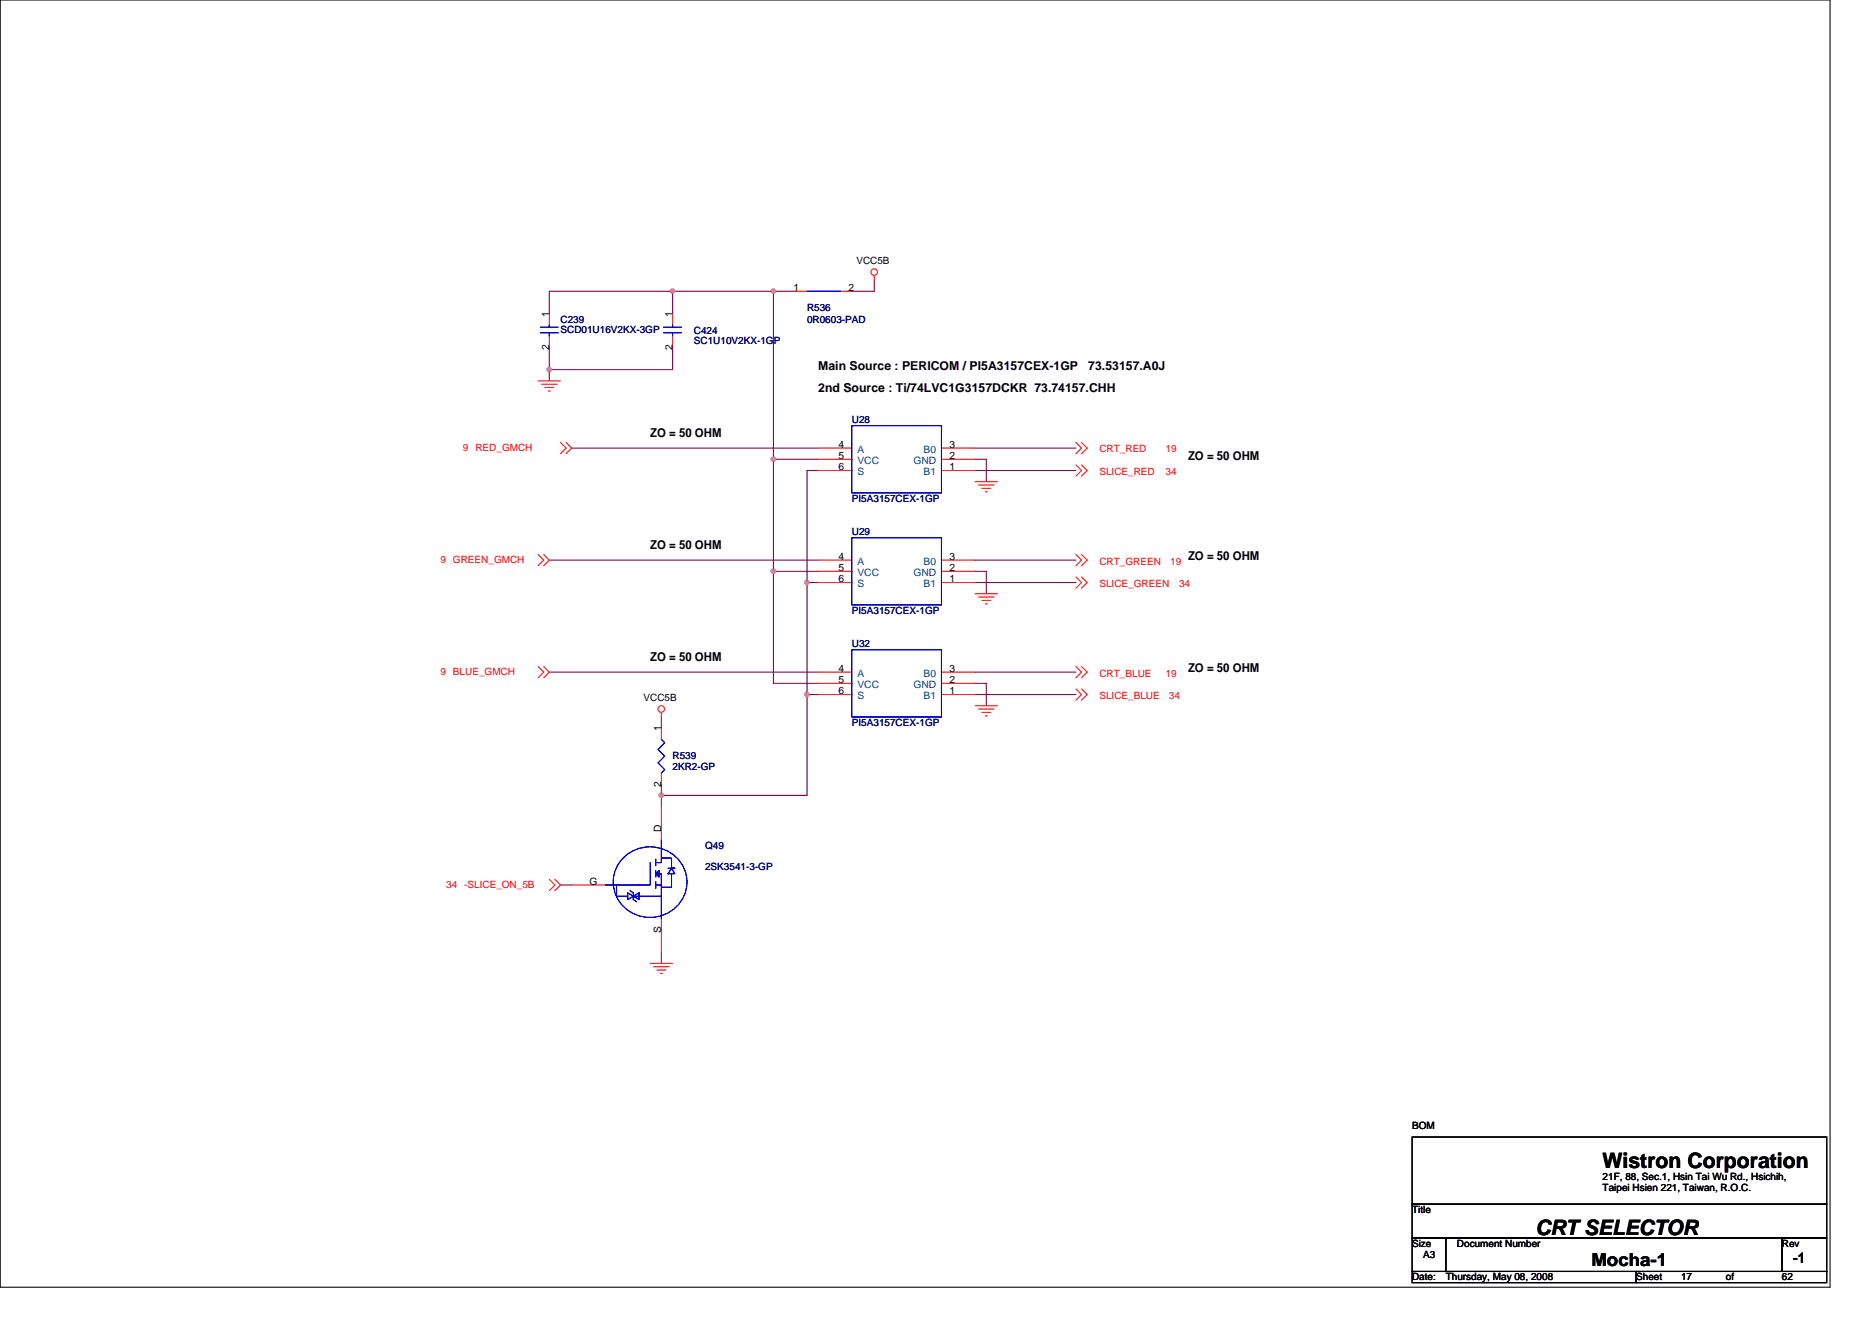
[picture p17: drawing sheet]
<svg xmlns="http://www.w3.org/2000/svg" width="297mm" height="210mm" viewBox="0 0 297 210" stroke-linecap="round" stroke-linejoin="round" font-family="sans-serif">
<defs><g id="words">
<g font-size="3.4">
<text x="254.3" y="185.4">Wistron Corporation</text>
<text x="243.6" y="196">CRT SELECTOR</text>
</g>
<text font-size="2.8" x="252.5" y="200.9">Mocha-1</text>
<text font-size="2.3" x="284.5" y="200.4">-1</text>
<g font-size="1.9">
<text x="129.8" y="58.7">Main Source : PERICOM / PI5A3157CEX-1GP</text>
<text x="172.7" y="58.7">73.53157.A0J</text>
<text x="129.8" y="62.3">2nd Source : Ti/74LVC1G3157DCKR 73.74157.CHH</text>
<text x="103.2" y="69.4">ZO = 50 OHM</text>
<text x="188.5" y="72.9">ZO = 50 OHM</text>
<text x="103.2" y="87.2">ZO = 50 OHM</text>
<text x="188.5" y="88.9">ZO = 50 OHM</text>
<text x="103.2" y="104.9">ZO = 50 OHM</text>
<text x="188.5" y="106.7">ZO = 50 OHM</text>
</g>
<g font-size="1.6">
<text x="135.9" y="42">VCC5B</text>
<text x="125.9" y="46.2">1</text>
<text x="134.6" y="46.2">2</text>
<text x="87.1" y="50.3" transform="rotate(-90 87.1 50.3)">1</text>
<text x="106.7" y="50.3" transform="rotate(-90 106.7 50.3)">1</text>
<text x="87.1" y="55.5" transform="rotate(-90 87.1 55.5)">2</text>
<text x="106.7" y="55.5" transform="rotate(-90 106.7 55.5)">2</text>
<text x="133" y="71.1">4</text>
<text x="150.6" y="71.1">3</text>
<text x="133" y="74.7">6</text>
<text x="133" y="72.9">5</text>
<text x="150.6" y="72.9">2</text>
<text x="150.6" y="74.7">1</text>
<text x="133" y="88.9">4</text>
<text x="150.6" y="88.9">3</text>
<text x="133" y="92.4">6</text>
<text x="133" y="90.7">5</text>
<text x="150.6" y="90.7">2</text>
<text x="150.6" y="92.4">1</text>
<text x="133" y="106.7">4</text>
<text x="150.6" y="106.7">3</text>
<text x="102.1" y="111.3">VCC5B</text>
<text x="133" y="110.2">6</text>
<text x="133" y="108.4">5</text>
<text x="150.6" y="108.4">2</text>
<text x="150.6" y="110.2">1</text>
<text x="104.9" y="116.1" transform="rotate(-90 104.9 116.1)">1</text>
<text x="104.9" y="124.8" transform="rotate(-90 104.9 124.8)">2</text>
<text x="104.9" y="132.1" transform="rotate(-90 104.9 132.1)">D</text>
<text x="93.6" y="140.4">G</text>
<text x="104.9" y="148.1" transform="rotate(-90 104.9 148.1)">S</text>
<text x="224.1" y="179.2">BOM</text>
<text x="254.3" y="187.2">21F, 88, Sec.1, Hsin Tai Wu Rd., Hsichih,</text>
<text x="254.3" y="189">Taipei Hsien 221, Taiwan, R.O.C.</text>
<text x="224.1" y="192.6">Title</text>
<text x="224.1" y="197.9">Size</text>
<text x="231.2" y="197.9">Document Number</text>
<text x="282.7" y="197.9">Rev</text>
<text x="224.1" y="203.2">Date:</text>
<text x="225.8" y="199.7">A3</text>
<text x="229.4" y="203.2">Thursday, May 08, 2008</text>
<text x="259.6" y="203.2">Sheet</text>
<text x="266.7" y="203.2">17</text>
<text x="273.9" y="203.2">of</text>
<text x="282.7" y="203.2">62</text>
</g>
<g font-size="1.6" fill="#000080">
<text x="88.9" y="51.2">C239</text>
<text x="88.9" y="52.8">SCD01U16V2KX-3GP</text>
<text x="110.1" y="53">C424</text>
<text x="128.1" y="49.4">R536</text>
<text x="128.1" y="51.2">0R0603-PAD</text>
<text x="110.1" y="54.6">SC1U10V2KX-1GP</text>
<text x="135.2" y="67.2">U28</text>
<text x="135.2" y="79.7">PI5A3157CEX-1GP</text>
<text x="135.2" y="85">U29</text>
<text x="135.2" y="97.4">PI5A3157CEX-1GP</text>
<text x="135.2" y="102.8">U32</text>
<text x="135.2" y="115.2">PI5A3157CEX-1GP</text>
<text x="106.7" y="120.5">R539</text>
<text x="106.7" y="122.2">2KR2-GP</text>
<text x="111.9" y="134.8">Q49</text>
<text x="111.9" y="138.2">2SK3541-3-GP</text>
</g>
<g font-size="1.6" fill="#f00">
<text x="73.5" y="71.6">9 RED_GMCH</text>
<text x="174.5" y="71.8">CRT_RED</text>
<text x="185" y="71.8">19</text>
<text x="174.5" y="75.4">SLICE_RED</text>
<text x="185" y="75.4">34</text>
<text x="69.9" y="89.4">9 GREEN_GMCH</text>
<text x="174.5" y="89.6">CRT_GREEN</text>
<text x="185.7" y="89.6">19</text>
<text x="174.5" y="93.2">SLICE_GREEN</text>
<text x="187.1" y="93.2">34</text>
<text x="69.9" y="107.2">9 BLUE_GMCH</text>
<text x="174.5" y="107.4">CRT_BLUE</text>
<text x="185" y="107.4">19</text>
<text x="174.5" y="110.9">SLICE_BLUE</text>
<text x="185.5" y="110.9">34</text>
<text x="70.8" y="141">34 -SLICE_ON_5B</text>
</g>
<g font-size="1.6" fill="#004080">
<text x="136.1" y="71.8">A</text>
<text x="146.5" y="71.8">B0</text>
<text x="136.1" y="75.4">S</text>
<text x="136.1" y="73.6">VCC</text>
<text x="144.9" y="73.6">GND</text>
<text x="146.5" y="75.4">B1</text>
<text x="136.1" y="89.6">A</text>
<text x="146.5" y="89.6">B0</text>
<text x="136.1" y="93.2">S</text>
<text x="136.1" y="91.4">VCC</text>
<text x="144.9" y="91.4">GND</text>
<text x="146.5" y="93.2">B1</text>
<text x="136.1" y="107.4">A</text>
<text x="146.5" y="107.4">B0</text>
<text x="136.1" y="111">S</text>
<text x="136.1" y="109.2">VCC</text>
<text x="144.9" y="109.2">GND</text>
<text x="146.5" y="111">B1</text>
</g>
</g></defs>
<path d="M0 0h290.4v204.3h-290.4zM224.1 180.5h65.8v10.6h-65.8zM224.1 191.1h65.8v5.4h-65.8zM224.1 196.5h5.3v5.3h-5.3zM229.4 196.5h53.3v5.3h-53.3zM282.7 196.5h7.2v5.3h-7.2zM224.1 201.8h35.5v1.8h-35.5zM259.6 201.8h30.3v1.8h-30.3z" fill="none" stroke="#000" stroke-width=".17"/>
<g fill="none" stroke="#800040" stroke-width=".17">
<path d="M87.2 55.1v3.6M87.2 58.7v1.8M106.7 46.2h16M106.7 55.1v3.6h-19.5M106.7 49.8v-3.6h-19.5v3.6M122.7 46.2v26.7M122.7 46.2h3.6M138.7 44.4v1.8h-3.5M90.7 71.1h39.1M122.7 72.9v17.8M122.7 72.9h7.1M129.8 74.7h-1.7v17.8"/>
<path d="M154.7 71.1h16M154.7 74.7h16M154.7 72.9h1.8v3.6M87.2 88.9h42.6M122.7 90.7v17.8h7.1M122.7 90.7h7.1M128.1 92.5v17.7M128.1 92.5h1.7M154.7 88.9h16M154.7 92.5h16M154.7 90.7h1.8v3.5M87.2 106.7h42.6"/>
<path d="M104.9 113.8v1.8M128.1 110.2v16h-23.2M128.1 110.2h1.7M154.7 106.7h16M154.7 110.2h16M154.7 108.5h1.8v3.5M104.9 124.5v1.7M104.9 126.2v1.8M88.9 140.5h1.8M104.9 151.1v1.8"/>
</g>
<g fill="#f0f" stroke="#f0f" stroke-width=".17">
<circle cx="122.7" cy="72.9" r=".35"/>
<circle cx="122.7" cy="46.2" r=".35"/>
<circle cx="104.9" cy="126.2" r=".35"/>
<circle cx="128" cy="110.2" r=".35"/>
<circle cx="128" cy="92.4" r=".35"/>
<circle cx="122.7" cy="90.7" r=".35"/>
<circle cx="87.1" cy="58.7" r=".35"/>
<circle cx="106.7" cy="46.2" r=".35"/>
</g>
<g fill="none" stroke="#f00" stroke-width=".17">
<path d="M87.2 49.8v1.8M87.2 53.3v1.8M106.7 49.8v1.8M106.7 53.3v1.8M126.3 46.2h1.8M133.4 46.2h1.8M138.7 43.7v.7M85.4 60.5h3.5M85.9 61h2.5M86.4 61.5h1.5M87 62.1h.3M88.9 70.2l.9 .9-.9 .9"/>
<path d="M89.8 70.2l.9 .9-.9 .9M129.8 74.7h5.4M129.8 72.9h5.4M129.8 71.1h5.4M149.4 74.7h5.3M149.4 72.9h5.3M149.4 71.1h5.3M154.7 76.5h3.6M155.3 77h2.5M155.8 77.5h1.4M156.3 78.1h.4M170.7 70.2l.9 .9-.9 .9"/>
<path d="M170.7 73.8l.9 .9-.9 .9M171.6 70.2l.9 .9-.9 .9M171.6 73.8l.9 .9-.9 .9M85.4 88l.9 .9-.9 .9M86.3 88l.9 .9-.9 .9M129.8 92.5h5.4M129.8 90.7h5.4M129.8 88.9h5.4M149.4 92.5h5.3M149.4 90.7h5.3M149.4 88.9h5.3M154.7 94.2h3.6"/>
<path d="M155.3 94.8h2.5M155.8 95.3h1.4M156.3 95.8h.4M170.7 91.6l.9 .9-.9 .8M170.7 88l.9 .9-.9 .9M171.6 91.6l.9 .9-.9 .8M171.6 88l.9 .9-.9 .9M85.4 105.8l.9 .9-.9 .9M86.3 105.8l.9 .9-.9 .9M104.9 113.1v.7M104.9 115.6v1.7M129.8 110.2h5.4"/>
<path d="M129.8 108.5h5.4M129.8 106.7h5.4M149.4 110.2h5.3M149.4 108.5h5.3M149.4 106.7h5.3M154.7 112h3.6M155.3 112.5h2.5M155.8 113.1h1.4M156.3 113.6h.4M170.7 109.3l.9 .9-.9 .9M170.7 105.8l.9 .9-.9 .9M171.6 109.3l.9 .9-.9 .9"/>
<path d="M171.6 105.8l.9 .9-.9 .9M87.2 139.6l.9 .9-.9 .9M88.1 139.6l.8 .9-.8 .9M104.9 122.7v1.8M104.9 128v5.3M90.7 140.5h5.4M103.2 152.9h3.5M103.7 153.4h2.5M104.2 154h1.5M104.8 154.5h.3M104.9 145.8v5.3"/>
<circle cx="138.7" cy="43.2" r=".52"/>
<circle cx="104.9" cy="112.5" r=".52"/>
</g>
<g fill="none" stroke="#00f" stroke-width=".17">
<path d="M85.7 52.8h2.9M85.7 51.9h2.9M87.2 51.6v.3M87.2 52.8v.5M105.3 51.9h2.8M105.3 52.8h2.8M106.7 51.6v.3M106.7 52.8v.5M128.1 46.2h5.3M135.2 67.6h14.2v10.6h-14.2zM135.2 85.3h14.2v10.7h-14.2zM104.9 117.3l.6 .6-1.1 1.1 1.1 1-1.1 1.1 1.1 1.1-.6 .5"/>
<path d="M135.2 103.1h14.2v10.7h-14.2zM99 136a5.9 5.9 0 0 1 6.7-1 5.9 5.9 0 0 1 3.2 5.9 5.9 5.9 0 0 1-6.2 4.7 5.9 5.9 0 0 1-5.4-5.6 5.4 5.4 0 0 1 1.7-4zM103.2 136.9v3.6h-1.8M104.1 139.9v1.1M104.1 136.4v1M104.1 138.2v1M104.1 138.7h.8v1.8M104.1 138.7l.5-.5v1zM104.9 136.2h1.6v1.6h.6h-1.1M104.9 133.3v3.6h-.8M106.5 138.7v2.1h-1.6M106.5 137.8l.6 .9h-1.1z"/>
<path d="M96.1 140.5h5.5M97.8 140.5v1.7h1.8M99.6 141.7l.9 .5-.9 .6zM100 141.4l.5 .3v1.1v-.6h.9M100.5 142.8l.5 .3M101.4 142.2h3.5M101.4 141.7l-.9 .5 .9 .6v-1.1v.5M104.1 140.5h.8v5.3"/>
</g>
<use href="#words"/>
</svg>
